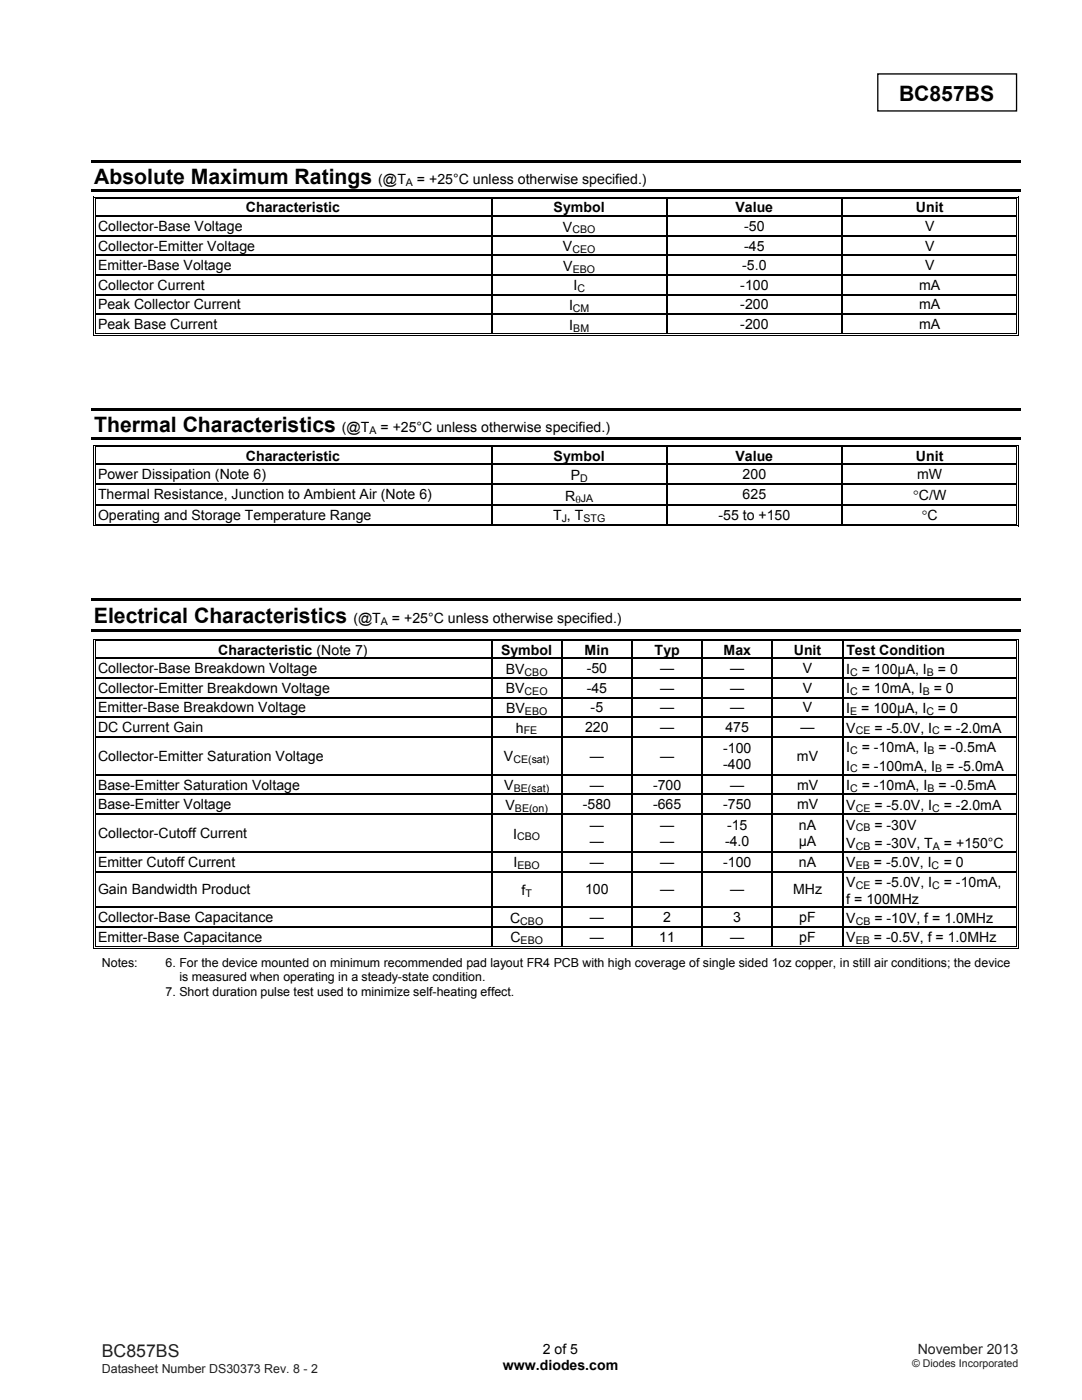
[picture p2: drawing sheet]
<svg xmlns="http://www.w3.org/2000/svg" width="216mm" height="279mm" viewBox="0 0 216 279" stroke-linecap="round" stroke-linejoin="round" font-family="sans-serif">
<defs><g id="words">
<g font-size="4.2">
<text x="179.4" y="20.1">BC857BS</text>
<text x="18.8" y="36.7">Absolute Maximum Ratings</text>
<text x="18.8" y="86.3">Thermal Characteristics</text>
<text x="18.7" y="124.3">Electrical Characteristics</text>
</g>
<text font-size="3.5" fill="#231f20" x="20.3" y="270.9">BC857BS</text>
<g font-size="2.8">
<text x="75.5" y="36.7">(@T</text>
<text x="83.2" y="36.7">= +25°C unless otherwise specified.)</text>
<text x="19.6" y="46.1">Collector-Base Voltage</text>
<text x="49.1" y="42.4">Characteristic</text>
<text x="110.5" y="42.4">Symbol</text>
<text x="112.3" y="46.2">V</text>
<text x="146.8" y="42.4">Value</text>
<text x="148.5" y="46.1">-50</text>
<text x="182.8" y="42.4">Unit</text>
<text x="184.6" y="46.1">V</text>
<text x="19.6" y="50">Collector-Emitter Voltage</text>
<text x="19.6" y="53.9">Emitter-Base Voltage</text>
<text x="112.3" y="50.1">V</text>
<text x="148.1" y="53.9">-5.0</text>
<text x="148.5" y="50">-45</text>
<text x="184.6" y="50">V</text>
<text x="184.6" y="53.9">V</text>
<text x="19.6" y="57.8">Collector Current</text>
<text x="112.4" y="54.1">V</text>
<text x="114.4" y="58">I</text>
<text x="147.7" y="57.8">-100</text>
<text x="183.4" y="57.8">mA</text>
<text x="19.6" y="61.7">Peak Collector Current</text>
<text x="19.6" y="65.7">Peak Base Current</text>
<text x="113.5" y="61.9">I</text>
<text x="113.6" y="65.8">I</text>
<text x="147.7" y="61.7">-200</text>
<text x="147.7" y="65.7">-200</text>
<text x="183.4" y="61.7">mA</text>
<text x="183.4" y="65.7">mA</text>
<text x="68.2" y="86.3">(@T</text>
<text x="75.9" y="86.3">= +25°C unless otherwise specified.)</text>
<text x="19.6" y="95.6">Power Dissipation (Note 6)</text>
<text x="49.1" y="91.9">Characteristic</text>
<text x="110.5" y="91.9">Symbol</text>
<text x="113.9" y="95.8">P</text>
<text x="146.8" y="91.9">Value</text>
<text x="148.2" y="95.6">200</text>
<text x="182.8" y="91.9">Unit</text>
<text x="183" y="95.6">mW</text>
<text x="19.6" y="99.7">Thermal Resistance, Junction to Ambient Air (Note 6)</text>
<text x="112.8" y="99.9">R</text>
<text x="148.2" y="99.7">625</text>
<text x="182.2" y="99.8">°C/W</text>
<text x="19.6" y="103.7">Operating and Storage Temperature Range</text>
<text x="110.4" y="103.8">T , T</text>
<text x="143.4" y="103.7">-55 to +150</text>
<text x="183.9" y="103.8">°C</text>
<text x="70.5" y="124.3">(@T</text>
<text x="78.2" y="124.3">= +25°C unless otherwise specified.)</text>
<text x="43.6" y="130.6">Characteristic (Note 7)</text>
<text x="100" y="130.6">Symbol</text>
<text x="116.7" y="130.6">Min</text>
<text x="130.6" y="130.6">Typ</text>
<text x="144.4" y="130.6">Max</text>
<text x="158.4" y="130.6">Unit</text>
<text x="168.9" y="130.6">Test Condition</text>
<text x="19.6" y="134.3">Collector-Base Breakdown Voltage</text>
<text x="100.9" y="134.5">BV</text>
<text x="117.1" y="134.3">-50</text>
<text x="131.7" y="134.3">—</text>
<text x="145.7" y="134.3">—</text>
<text x="160.2" y="134.3">V</text>
<text x="168.9" y="134.5">I</text>
<text x="172" y="134.5">= 100µA, I</text>
<text x="187.2" y="134.5">= 0</text>
<text x="19.6" y="138.3">Collector-Emitter Breakdown Voltage</text>
<text x="19.6" y="142.2">Emitter-Base Breakdown Voltage</text>
<text x="100.9" y="138.4">BV</text>
<text x="101" y="142.3">BV</text>
<text x="117.1" y="138.3">-45</text>
<text x="117.9" y="142.2">-5</text>
<text x="131.7" y="142.2">—</text>
<text x="131.7" y="138.3">—</text>
<text x="145.7" y="142.2">—</text>
<text x="145.7" y="138.3">—</text>
<text x="160.2" y="142.2">V</text>
<text x="160.2" y="138.3">V</text>
<text x="168.9" y="138.4">I</text>
<text x="168.9" y="142.3">I</text>
<text x="171.9" y="142.3">= 100µA, I</text>
<text x="172" y="138.4">= 10mA, I</text>
<text x="186.3" y="138.4">= 0</text>
<text x="187.2" y="142.3">= 0</text>
<text x="19.6" y="146.1">DC Current Gain</text>
<text x="103" y="146.2">h</text>
<text x="116.8" y="146.1">220</text>
<text x="131.7" y="146.1">—</text>
<text x="144.8" y="146.1">475</text>
<text x="159.7" y="146.1">—</text>
<text x="168.9" y="146.2">V</text>
<text x="174.5" y="146.2">= -5.0V, I</text>
<text x="188.3" y="146.2">= -2.0mA</text>
<text x="19.6" y="151.8">Collector-Emitter Saturation Voltage</text>
<text x="100.6" y="152">V</text>
<text x="117.7" y="151.8">—</text>
<text x="131.7" y="151.8">—</text>
<text x="144.3" y="150.2">-100</text>
<text x="144.3" y="153.5">-400</text>
<text x="159" y="151.8">mV</text>
<text x="168.9" y="150.1">I</text>
<text x="168.9" y="153.8">I</text>
<text x="172" y="150.1">= -10mA, I</text>
<text x="172" y="153.8">= -100mA, I</text>
<text x="187.2" y="150.1">= -0.5mA</text>
<text x="188.8" y="153.8">= -5.0mA</text>
<text x="19.6" y="157.6">Base-Emitter Saturation Voltage</text>
<text x="19.6" y="161.5">Base-Emitter Voltage</text>
<text x="100.6" y="157.7">V</text>
<text x="100.9" y="161.6">V</text>
<text x="116.3" y="161.5">-580</text>
<text x="117.7" y="157.6">—</text>
<text x="130.3" y="157.6">-700</text>
<text x="130.3" y="161.5">-665</text>
<text x="144.3" y="161.5">-750</text>
<text x="145.7" y="157.6">—</text>
<text x="159" y="157.6">mV</text>
<text x="159" y="161.5">mV</text>
<text x="168.9" y="157.7">I</text>
<text x="168.9" y="161.6">V</text>
<text x="172" y="157.7">= -10mA, I</text>
<text x="174.5" y="161.6">= -5.0V, I</text>
<text x="187.2" y="157.7">= -0.5mA</text>
<text x="188.3" y="161.6">= -2.0mA</text>
<text x="19.6" y="167.2">Collector-Cutoff Current</text>
<text x="102.4" y="167.4">I</text>
<text x="117.7" y="165.6">—</text>
<text x="131.7" y="165.6">—</text>
<text x="145.1" y="165.6">-15</text>
<text x="159.4" y="165.6">nA</text>
<text x="168.9" y="165.5">V</text>
<text x="174.5" y="165.5">= -30V</text>
<text x="19.6" y="173">Emitter Cutoff Current</text>
<text x="102.5" y="173.1">I</text>
<text x="117.7" y="168.8">—</text>
<text x="117.7" y="173">—</text>
<text x="131.7" y="168.8">—</text>
<text x="131.7" y="173">—</text>
<text x="144.3" y="173">-100</text>
<text x="144.7" y="168.8">-4.0</text>
<text x="159.4" y="168.8">µA</text>
<text x="159.4" y="173">nA</text>
<text x="168.9" y="169.2">V</text>
<text x="168.9" y="173.1">V</text>
<text x="174.4" y="173.1">= -5.0V, I</text>
<text x="174.5" y="169.2">= -30V, T</text>
<text x="188.3" y="173.1">= 0</text>
<text x="188.3" y="169.2">= +150°C</text>
<text x="19.6" y="178.5">Gain Bandwidth Product</text>
<text x="104.1" y="178.6">f</text>
<text x="116.8" y="178.5">100</text>
<text x="131.7" y="178.5">—</text>
<text x="145.7" y="178.5">—</text>
<text x="158.3" y="178.5">MHz</text>
<text x="168.9" y="177">V</text>
<text x="174.5" y="177">= -5.0V, I</text>
<text x="188.3" y="177">= -10mA,</text>
<text x="19.6" y="184">Collector-Base Capacitance</text>
<text x="101.8" y="184.2">C</text>
<text x="117.7" y="184">—</text>
<text x="132.3" y="184">2</text>
<text x="146.3" y="184">3</text>
<text x="159.5" y="184">pF</text>
<text x="168.9" y="180.3">f = 100MHz</text>
<text x="168.9" y="184.2">V</text>
<text x="174.5" y="184.2">= -10V, f = 1.0MHz</text>
<text x="19.6" y="188">Emitter-Base Capacitance</text>
<text x="101.9" y="188.1">C</text>
<text x="117.7" y="188">—</text>
<text x="131.6" y="188">11</text>
<text x="145.7" y="188">—</text>
<text x="159.5" y="188">pF</text>
<text x="168.9" y="188.1">V</text>
<text x="174.4" y="188.1">= -0.5V, f = 1.0MHz</text>
<text x="100.3" y="273.5">www.diodes.com</text>
<text x="108.3" y="270.2">2 of 5</text>
</g>
<text font-size="2.8" fill="#231f20" x="183.1" y="270.2">November 2013</text>
<g font-size="2.5">
<text x="20.3" y="193">Notes:</text>
<text x="33" y="193">6. For the device mounted on minimum recommended pad layout FR4 PCB with high coverage of single sided 1oz copper, in still air conditions; the device</text>
<text x="35.8" y="195.9">is measured when operating in a steady-state condition.</text>
<text x="33" y="198.7">7. Short duration pulse test used to minimize self-heating effect.</text>
</g>
<text font-size="2.5" fill="#231f20" x="20.3" y="274">Datasheet Number DS30373 Rev. 8 - 2</text>
<g font-size="2.1">
<text x="81" y="37.1">A</text>
<text x="114.2" y="46.6">CBO</text>
<text x="114.2" y="50.5">CEO</text>
<text x="114.3" y="54.4">EBO</text>
<text x="115.2" y="58.3">C</text>
<text x="114.3" y="62.3">CM</text>
<text x="114.4" y="66.2">BM</text>
<text x="73.7" y="86.6">A</text>
<text x="114.8" y="100.4">θJA</text>
<text x="115.8" y="96.1">D</text>
<text x="112.1" y="104.2">J</text>
<text x="116.4" y="104.2">STG</text>
<text x="76" y="124.7">A</text>
<text x="104.7" y="134.8">CBO</text>
<text x="169.7" y="134.8">C</text>
<text x="185" y="134.8">B</text>
<text x="104.7" y="138.7">CEO</text>
<text x="104.8" y="142.7">EBO</text>
<text x="169.7" y="138.7">C</text>
<text x="169.7" y="142.7">E</text>
<text x="184.1" y="138.7">B</text>
<text x="184.8" y="142.7">C</text>
<text x="104.5" y="146.6">FE</text>
<text x="170.8" y="146.6">CE</text>
<text x="186" y="146.6">C</text>
<text x="102.4" y="152.3">CE(sat)</text>
<text x="169.7" y="150.5">C</text>
<text x="169.7" y="154.2">C</text>
<text x="185" y="150.5">B</text>
<text x="186.6" y="154.2">B</text>
<text x="102.5" y="158.1">BE(sat)</text>
<text x="102.7" y="162">BE(on)</text>
<text x="169.7" y="158.1">C</text>
<text x="170.8" y="162">CE</text>
<text x="185" y="158.1">B</text>
<text x="186" y="162">C</text>
<text x="103.2" y="167.7">CBO</text>
<text x="170.8" y="165.9">CB</text>
<text x="103.3" y="173.5">EBO</text>
<text x="170.8" y="169.5">CB</text>
<text x="170.8" y="173.5">EB</text>
<text x="185.9" y="173.5">C</text>
<text x="186.1" y="169.5">A</text>
<text x="104.8" y="179">T</text>
<text x="170.8" y="177.4">CE</text>
<text x="186" y="177.4">C</text>
<text x="103.8" y="184.5">CBO</text>
<text x="170.8" y="184.5">CB</text>
<text x="103.9" y="188.4">EBO</text>
<text x="170.8" y="188.4">EB</text>
</g>
<text font-size="2.1" fill="#231f20" x="182" y="272.8">© Diodes Incorporated</text>
</g></defs>
<path d="M175.2 14.8h27.6v7.3h-27.6z" fill="none" stroke="#000" stroke-width=".26"/>
<g fill="#000">
<path d="M18.3 31.9h185.4v.5h-185.4zM18.3 37.7h185.4v.5h-185.4zM18.6 39.2h.2v.6h-.2zM18.6 39.2h.5v.2h-.5zM18.9 39.6h.2v.2h-.2zM98 39.8h.2zM98 39.2h.5v.2h-.5zM98 39.6h.5v.2h-.5zM132.9 39.8h.3zM132.9 39.2h.6v.2h-.6zM132.9 39.6h.6v.2h-.6zM167.9 39.8h.2z"/>
<path d="M167.9 39.2h.5v.2h-.5zM167.9 39.6h.5v.2h-.5zM202.8 39.2h.5v.2h-.5zM202.8 39.6h.1v.2h-.1zM203.1 39.2h.2v.6h-.2zM18.6 43h.2v.3h-.2zM18.6 46.9h.2v.3h-.2zM18.6 50.8h.2v.3h-.2zM18.6 54.8h.2v.2h-.2zM18.6 58.7h.2v.2h-.2zM18.9 43h.2v.3h-.2zM18.9 46.9h.2v.3h-.2z"/>
<path d="M18.9 50.8h.2v.3h-.2zM18.9 54.8h.2v.2h-.2zM18.9 58.7h.2v.2h-.2zM98 43h.2v.3h-.2zM98 46.9h.2v.3h-.2zM98 50.8h.2v.3h-.2zM98 54.8h.2v.2h-.2zM98 58.7h.2v.2h-.2zM132.9 43h.3v.3h-.3zM132.9 46.9h.3v.3h-.3zM132.9 50.8h.3v.3h-.3zM132.9 54.8h.3v.2h-.3z"/>
<path d="M132.9 58.7h.3v.2h-.3zM167.9 43h.2v.3h-.2zM167.9 46.9h.2v.3h-.2zM167.9 50.8h.2v.3h-.2zM167.9 54.8h.2v.2h-.2zM167.9 58.7h.2v.2h-.2zM202.8 43h.1v.3h-.1zM202.8 46.9h.1v.3h-.1zM202.8 50.8h.1v.3h-.1zM202.8 54.8h.1v.2h-.1zM202.8 58.7h.1v.2h-.1zM203.1 43h.2v.3h-.2z"/>
<path d="M203.1 46.9h.2v.3h-.2zM203.1 50.8h.2v.3h-.2zM203.1 54.8h.2v.2h-.2zM203.1 58.7h.2v.2h-.2zM18.6 62.6h.2v.3h-.2zM18.6 66.9h.5v.1h-.5zM18.9 62.6h.2v.3h-.2zM18.9 66.5h.2v.2h-.2zM98 62.6h.2v.3h-.2zM98 66.5h.5v.2h-.5zM132.9 62.6h.3v.3h-.3zM132.9 66.5h.6v.2h-.6z"/>
<path d="M167.9 62.6h.2v.3h-.2zM167.9 66.5h.5v.2h-.5zM202.8 62.6h.1v.3h-.1zM202.8 66.9h.5v.1h-.5zM202.8 66.5h.1v.2h-.1zM203.1 62.6h.2v.3h-.2zM203.1 66.5h.2v.5h-.2zM18.3 81.4h185.4v.6h-185.4zM18.3 87.2h185.4v.5h-185.4zM18.6 88.8h.2v.5h-.2zM18.6 88.8h.5v.1h-.5zM18.6 92.5h.2v.3h-.2z"/>
<path d="M18.6 96.5h.2v.2h-.2zM18.9 89.1h.2v.2h-.2zM18.9 92.5h.2v.3h-.2zM18.9 96.5h.2v.2h-.2zM98 89.3h.2zM98 88.8h.5v.1h-.5zM98 89.1h.5v.2h-.5zM98 92.5h.2v.3h-.2zM98 96.5h.2v.2h-.2zM132.9 89.3h.3zM132.9 88.8h.6v.1h-.6zM132.9 89.1h.6v.2h-.6z"/>
<path d="M132.9 92.5h.3v.3h-.3zM132.9 96.5h.3v.2h-.3zM167.9 89.3h.2zM167.9 88.8h.5v.1h-.5zM167.9 89.1h.5v.2h-.5zM167.9 92.5h.2v.3h-.2zM167.9 96.5h.2v.2h-.2zM202.8 88.8h.5v.1h-.5zM202.8 89.1h.1v.2h-.1zM202.8 92.5h.1v.3h-.1zM202.8 96.5h.1v.2h-.1zM203.1 88.8h.2v.5h-.2z"/>
<path d="M203.1 92.5h.2v.3h-.2zM203.1 96.5h.2v.2h-.2zM18.2 119.5h185.5v.5h-185.5zM18.6 100.6h.2v.3h-.2zM18.6 104.9h.5v.2h-.5zM18.9 100.6h.2v.3h-.2zM18.9 104.5h.2v.2h-.2zM98 100.6h.2v.3h-.2zM98 104.5h.5v.2h-.5zM132.9 100.6h.3v.3h-.3zM132.9 104.5h.6v.2h-.6zM167.9 100.6h.2v.3h-.2z"/>
<path d="M167.9 104.5h.5v.2h-.5zM202.8 100.6h.1v.3h-.1zM202.8 104.9h.5v.2h-.5zM202.8 104.5h.1v.2h-.1zM203.1 100.6h.2v.3h-.2zM203.1 104.5h.2v.6h-.2zM18.2 125.5h185.5v.6h-185.5zM18.6 127.5h.2v.5h-.2zM18.6 127.5h.5v.2h-.5zM18.6 131.3h.2v.3h-.2zM18.6 135.2h.2v.3h-.2zM18.6 139.1h.2v.3h-.2z"/>
<path d="M18.9 127.8h.2v.2h-.2zM18.9 131.3h.2v.3h-.2zM18.9 135.2h.2v.3h-.2zM18.9 139.1h.2v.3h-.2zM98 128h.2zM98 127.5h.5v.2h-.5zM98 127.8h.5v.2h-.5zM98 131.3h.2v.3h-.2zM98 135.2h.2v.3h-.2zM98 139.1h.2v.3h-.2zM112 128h.2zM112 127.5h.5v.2h-.5z"/>
<path d="M112 127.8h.5v.2h-.5zM112 131.3h.2v.3h-.2zM112 135.2h.2v.3h-.2zM112 139.1h.2v.3h-.2zM126 128h.2zM126 127.5h.5v.2h-.5zM126 127.8h.5v.2h-.5zM126 131.3h.2v.3h-.2zM126 135.2h.2v.3h-.2zM126 139.1h.2v.3h-.2zM140 128h.3zM140 127.5h.5v.2h-.5z"/>
<path d="M140 127.8h.5v.2h-.5zM140 131.3h.3v.3h-.3zM140 135.2h.3v.3h-.3zM140 139.1h.3v.3h-.3zM154 128h.3zM154 127.5h.5v.2h-.5zM154 127.8h.5v.2h-.5zM154 131.3h.3v.3h-.3zM154 135.2h.3v.3h-.3zM154 139.1h.3v.3h-.3zM168 128h.3zM168 127.5h.5v.2h-.5z"/>
<path d="M168 127.8h.5v.2h-.5zM168 131.3h.3v.3h-.3zM168 135.2h.3v.3h-.3zM168 139.1h.3v.3h-.3zM202.8 127.5h.5v.2h-.5zM202.8 127.8h.1v.2h-.1zM202.8 131.3h.1v.3h-.1zM202.8 135.2h.1v.3h-.1zM202.8 139.1h.1v.3h-.1zM203.1 127.5h.2v.5h-.2zM203.1 131.3h.2v.3h-.2zM203.1 135.2h.2v.3h-.2z"/>
<path d="M203.1 139.1h.2v.3h-.2zM18.6 143h.2v.3h-.2zM18.6 146.9h.2v.3h-.2zM18.6 154.5h.2v.3h-.2zM18.6 158.4h.2v.3h-.2zM18.9 143h.2v.3h-.2zM18.9 146.9h.2v.3h-.2zM18.9 154.5h.2v.3h-.2zM18.9 158.4h.2v.3h-.2zM98 143h.2v.3h-.2zM98 146.9h.2v.3h-.2zM98 154.5h.2v.3h-.2z"/>
<path d="M98 158.4h.2v.3h-.2zM112 143h.2v.3h-.2zM112 146.9h.2v.3h-.2zM112 154.5h.2v.3h-.2zM112 158.4h.2v.3h-.2zM126 143h.2v.3h-.2zM126 146.9h.2v.3h-.2zM126 154.5h.2v.3h-.2zM126 158.4h.2v.3h-.2zM140 143h.3v.3h-.3zM140 146.9h.3v.3h-.3zM140 154.5h.3v.3h-.3z"/>
<path d="M140 158.4h.3v.3h-.3zM154 143h.3v.3h-.3zM154 146.9h.3v.3h-.3zM154 154.5h.3v.3h-.3zM154 158.4h.3v.3h-.3zM168 143h.3v.3h-.3zM168 146.9h.3v.3h-.3zM168 154.5h.3v.3h-.3zM168 158.4h.3v.3h-.3zM202.8 143h.1v.3h-.1zM202.8 146.9h.1v.3h-.1zM202.8 154.5h.1v.3h-.1z"/>
<path d="M202.8 158.4h.1v.3h-.1zM203.1 143h.2v.3h-.2zM203.1 146.9h.2v.3h-.2zM203.1 154.5h.2v.3h-.2zM203.1 158.4h.2v.3h-.2zM18.6 162.3h.2v.3h-.2zM18.6 169.9h.2v.3h-.2zM18.6 173.8h.2v.3h-.2zM18.9 162.3h.2v.3h-.2zM18.9 169.9h.2v.3h-.2zM18.9 173.8h.2v.3h-.2zM98 162.3h.2v.3h-.2z"/>
<path d="M98 169.9h.2v.3h-.2zM98 173.8h.2v.3h-.2zM112 162.3h.2v.3h-.2zM112 169.9h.2v.3h-.2zM112 173.8h.2v.3h-.2zM126 162.3h.2v.3h-.2zM126 169.9h.2v.3h-.2zM126 173.8h.2v.3h-.2zM140 162.3h.3v.3h-.3zM140 169.9h.3v.3h-.3zM140 173.8h.3v.3h-.3zM154 162.3h.3v.3h-.3z"/>
<path d="M154 169.9h.3v.3h-.3zM154 173.8h.3v.3h-.3zM168 162.3h.3v.3h-.3zM168 169.9h.3v.3h-.3zM168 173.8h.3v.3h-.3zM202.8 162.3h.1v.3h-.1zM202.8 169.9h.1v.3h-.1zM202.8 173.8h.1v.3h-.1zM203.1 162.3h.2v.3h-.2zM203.1 169.9h.2v.3h-.2zM203.1 173.8h.2v.3h-.2zM18.6 181h.2v.3h-.2z"/>
<path d="M18.6 184.9h.2v.3h-.2zM18.6 189.2h.5v.1h-.5zM18.9 181h.2v.3h-.2zM18.9 184.9h.2v.3h-.2zM18.9 188.8h.2v.2h-.2zM98 181h.2v.3h-.2zM98 184.9h.2v.3h-.2zM98 188.8h.5v.2h-.5zM112 181h.2v.3h-.2zM112 184.9h.2v.3h-.2zM112 188.8h.5v.2h-.5zM126 181h.2v.3h-.2z"/>
<path d="M126 184.9h.2v.3h-.2zM126 188.8h.5v.2h-.5zM140 181h.3v.3h-.3zM140 184.9h.3v.3h-.3zM140 188.8h.5v.2h-.5zM154 181h.3v.3h-.3zM154 184.9h.3v.3h-.3zM154 188.8h.5v.2h-.5zM168 181h.3v.3h-.3zM168 184.9h.3v.3h-.3zM168 188.8h.5v.2h-.5zM202.8 181h.1v.3h-.1z"/>
<path d="M202.8 184.9h.1v.3h-.1zM202.8 189.2h.5v.1h-.5zM202.8 188.8h.1v.2h-.1zM203.1 181h.2v.3h-.2zM203.1 184.9h.2v.3h-.2zM203.1 188.8h.2v.5h-.2z"/>
</g>
<g fill="none" stroke="#000" stroke-width=".2">
<path d="M18.7 39.8v3.2M19 39.8v3.2M19.1 39.3h78.9M19.1 39.7h78.9M98.5 39.3h34.4M98.5 39.7h34.4M133.5 39.3h34.4M133.5 39.7h34.4M168.4 39.3h34.4M168.4 39.7h34.4M202.8 39.8v3.2M203.2 39.8v3.2"/>
<path d="M18.7 43.3v3.6M18.7 47.2v3.6M18.7 51.1v3.7M18.7 55v3.7M18.7 58.9v3.7M19 43.3v3.6M19 47.2v3.6M19 51.1v3.7M19 55v3.7M19 58.9v3.7M202.8 43.3v3.6M202.8 47.2v3.6"/>
<path d="M202.8 51.1v3.7M202.8 55v3.7M202.8 58.9v3.7M203.2 43.3v3.6M203.2 47.2v3.6M203.2 51.1v3.7M203.2 55v3.7M203.2 58.9v3.7M18.7 62.9v4.1M19 62.9v3.6M19.1 67h183.7M19.1 66.6h78.9"/>
<path d="M98.5 66.6h34.4M133.5 66.6h34.4M168.4 66.6h34.4M202.8 62.9v3.6M203.2 62.9v3.6M18.7 89.3v3.2M18.7 92.8v3.7M18.7 96.7v3.9M19 89.3v3.2M19 92.8v3.7M19 96.7v3.9M19.1 88.9h78.9"/>
<path d="M19.1 89.2h78.9M98.5 88.9h34.4M98.5 89.2h34.4M133.5 88.9h34.4M133.5 89.2h34.4M168.4 88.9h34.4M168.4 89.2h34.4M202.8 89.3v3.2M202.8 92.8v3.7M202.8 96.7v3.9M203.2 89.3v3.2M203.2 92.8v3.7"/>
<path d="M203.2 96.7v3.9M18.7 100.9v4.2M19 100.9v3.6M19.1 105h183.7M19.1 104.6h78.9M98.5 104.6h34.4M133.5 104.6h34.4M168.4 104.6h34.4M202.8 100.9v3.6M203.2 100.9v3.6M18.7 128v3.3M18.7 131.6v3.6"/>
<path d="M18.7 135.5v3.6M18.7 139.4v3.6M19 128v3.3M19 131.6v3.6M19 135.5v3.6M19 139.4v3.6M19.1 127.6h78.9M19.1 127.9h78.9M98.5 127.6h13.5M98.5 127.9h13.5M112.5 127.6h13.5M112.5 127.9h13.5"/>
<path d="M126.5 127.6h13.5M126.5 127.9h13.5M140.5 127.6h13.5M140.5 127.9h13.5M154.5 127.6h13.5M154.5 127.9h13.5M168.5 127.6h34.3M168.5 127.9h34.3M202.8 128v3.3M202.8 131.6v3.6M202.8 135.5v3.6M202.8 139.4v3.6"/>
<path d="M203.2 128v3.3M203.2 131.6v3.6M203.2 135.5v3.6M203.2 139.4v3.6M18.7 143.3v3.6M18.7 147.2v7.3M18.7 154.8v3.6M18.7 158.7v3.6M19 143.3v3.6M19 147.2v7.3M19 154.8v3.6M19 158.7v3.6"/>
<path d="M202.8 143.3v3.6M202.8 147.2v7.3M202.8 154.8v3.6M202.8 158.7v3.6M203.2 143.3v3.6M203.2 147.2v7.3M203.2 154.8v3.6M203.2 158.7v3.6M18.7 162.6v7.3M18.7 170.2v3.6M18.7 174.1v6.9M19 162.6v7.3"/>
<path d="M19 170.2v3.6M19 174.1v6.9M202.8 162.6v7.3M202.8 170.2v3.6M202.8 174.1v6.9M203.2 162.6v7.3M203.2 170.2v3.6M203.2 174.1v6.9M18.7 181.3v3.6M18.7 185.2v4.1M19 181.3v3.6M19 185.2v3.6"/>
<path d="M19.1 189.3h183.7M19.1 188.9h78.9M98.5 188.9h13.5M112.5 188.9h13.5M126.5 188.9h13.5M140.5 188.9h13.5M154.5 188.9h13.5M168.5 188.9h34.3M202.8 181.3v3.6M202.8 185.2v3.6M203.2 181.3v3.6M203.2 185.2v3.6"/>
</g>
<g fill="none" stroke="#000" stroke-width=".25">
<path d="M98.1 39.8v3.2M133.1 39.8v3.2M168 39.8v3.2M19.1 43.1h78.9M19.1 47.1h78.9M19.1 51h78.9M19.1 54.9h78.9M19.1 58.8h78.9M98.1 43.3v3.6M98.1 47.2v3.6M98.1 51.1v3.7M98.1 55v3.7"/>
<path d="M98.1 58.9v3.7M98.2 43.1h34.7M98.2 47.1h34.7M98.2 51h34.7M98.2 54.9h34.7M98.2 58.8h34.7M133.1 43.3v3.6M133.1 47.2v3.6M133.1 51.1v3.7M133.1 55v3.7M133.1 58.9v3.7M133.2 43.1h34.7"/>
<path d="M133.2 47.1h34.7M133.2 51h34.7M133.2 54.9h34.7M133.2 58.8h34.7M168 43.3v3.6M168 47.2v3.6M168 51.1v3.7M168 55v3.7M168 58.9v3.7M168.1 43.1h34.7M168.1 47.1h34.7M168.1 51h34.7"/>
<path d="M168.1 54.9h34.7M168.1 58.8h34.7M19.1 62.7h78.9M98.1 62.9v3.6M98.2 62.7h34.7M133.1 62.9v3.6M133.2 62.7h34.7M168 62.9v3.6M168.1 62.7h34.7M19.1 92.7h78.9M19.1 96.6h78.9M98.1 89.3v3.2"/>
<path d="M98.1 92.8v3.7M98.1 96.7v3.9M98.2 92.7h34.7M98.2 96.6h34.7M133.1 89.3v3.2M133.1 92.8v3.7M133.1 96.7v3.9M133.2 92.7h34.7M133.2 96.6h34.7M168 89.3v3.2M168 92.8v3.7M168 96.7v3.9"/>
<path d="M168.1 92.7h34.7M168.1 96.6h34.7M19.1 100.7h78.9M98.1 100.9v3.6M98.2 100.7h34.7M133.1 100.9v3.6M133.2 100.7h34.7M168 100.9v3.6M168.1 100.7h34.7M19.1 131.4h78.9M19.1 135.3h78.9M19.1 139.2h78.9"/>
<path d="M98.1 128v3.3M98.1 131.6v3.6M98.1 135.5v3.6M98.1 139.4v3.6M98.2 131.4h13.8M98.2 135.3h13.8M98.2 139.2h13.8M112.1 128v3.3M112.1 131.6v3.6M112.1 135.5v3.6M112.1 139.4v3.6M112.2 131.4h13.8"/>
<path d="M112.2 135.3h13.8M112.2 139.2h13.8M126.1 128v3.3M126.1 131.6v3.6M126.1 135.5v3.6M126.1 139.4v3.6M126.2 131.4h13.8M126.2 135.3h13.8M126.2 139.2h13.8M140.1 128v3.3M140.1 131.6v3.6M140.1 135.5v3.6"/>
<path d="M140.1 139.4v3.6M140.3 131.4h13.7M140.3 135.3h13.7M140.3 139.2h13.7M154.1 128v3.3M154.1 131.6v3.6M154.1 135.5v3.6M154.1 139.4v3.6M154.3 131.4h13.7M154.3 135.3h13.7M154.3 139.2h13.7M168.1 128v3.3"/>
<path d="M168.1 131.6v3.6M168.1 135.5v3.6M168.1 139.4v3.6M168.3 131.4h34.5M168.3 135.3h34.5M168.3 139.2h34.5M19.1 143.2h78.9M19.1 147.1h78.9M19.1 154.6h78.9M19.1 158.5h78.9M98.1 143.3v3.6M98.1 147.2v7.3"/>
<path d="M98.1 154.8v3.6M98.1 158.7v3.6M98.2 143.2h13.8M98.2 147.1h13.8M98.2 154.6h13.8M98.2 158.5h13.8M112.1 143.3v3.6M112.1 147.2v7.3M112.1 154.8v3.6M112.1 158.7v3.6M112.2 143.2h13.8M112.2 147.1h13.8"/>
<path d="M112.2 154.6h13.8M112.2 158.5h13.8M126.1 143.3v3.6M126.1 147.2v7.3M126.1 154.8v3.6M126.1 158.7v3.6M126.2 143.2h13.8M126.2 147.1h13.8M126.2 154.6h13.8M126.2 158.5h13.8M140.1 143.3v3.6M140.1 147.2v7.3"/>
<path d="M140.1 154.8v3.6M140.1 158.7v3.6M140.3 143.2h13.7M140.3 147.1h13.7M140.3 154.6h13.7M140.3 158.5h13.7M154.1 143.3v3.6M154.1 147.2v7.3M154.1 154.8v3.6M154.1 158.7v3.6M154.3 143.2h13.7M154.3 147.1h13.7"/>
<path d="M154.3 154.6h13.7M154.3 158.5h13.7M168.1 143.3v3.6M168.1 147.2v7.3M168.1 154.8v3.6M168.1 158.7v3.6M168.3 143.2h34.5M168.3 147.1h34.5M168.3 154.6h34.5M168.3 158.5h34.5M19.1 162.5h78.9M19.1 170h78.9"/>
<path d="M19.1 173.9h78.9M98.1 162.6v7.3M98.1 170.2v3.6M98.1 174.1v6.9M98.2 162.5h13.8M98.2 170h13.8M98.2 173.9h13.8M112.1 162.6v7.3M112.1 170.2v3.6M112.1 174.1v6.9M112.2 162.5h13.8M112.2 170h13.8"/>
<path d="M112.2 173.9h13.8M126.1 162.6v7.3M126.1 170.2v3.6M126.1 174.1v6.9M126.2 162.5h13.8M126.2 170h13.8M126.2 173.9h13.8M140.1 162.6v7.3M140.1 170.2v3.6M140.1 174.1v6.9M140.3 162.5h13.7M140.3 170h13.7"/>
<path d="M140.3 173.9h13.7M154.1 162.6v7.3M154.1 170.2v3.6M154.1 174.1v6.9M154.3 162.5h13.7M154.3 170h13.7M154.3 173.9h13.7M168.1 162.6v7.3M168.1 170.2v3.6M168.1 174.1v6.9M168.3 162.5h34.5M168.3 170h34.5"/>
<path d="M168.3 173.9h34.5M19.1 181.1h78.9M19.1 185h78.9M98.1 181.3v3.6M98.1 185.2v3.6M98.2 181.1h13.8M98.2 185h13.8M112.1 181.3v3.6M112.1 185.2v3.6M112.2 181.1h13.8M112.2 185h13.8M126.1 181.3v3.6"/>
<path d="M126.1 185.2v3.6M126.2 181.1h13.8M126.2 185h13.8M140.1 181.3v3.6M140.1 185.2v3.6M140.3 181.1h13.7M140.3 185h13.7M154.1 181.3v3.6M154.1 185.2v3.6M154.3 181.1h13.7M154.3 185h13.7M168.1 181.3v3.6"/>
<path d="M168.1 185.2v3.6M168.3 181.1h34.5M168.3 185h34.5"/>
</g>
<use href="#words"/>
</svg>
